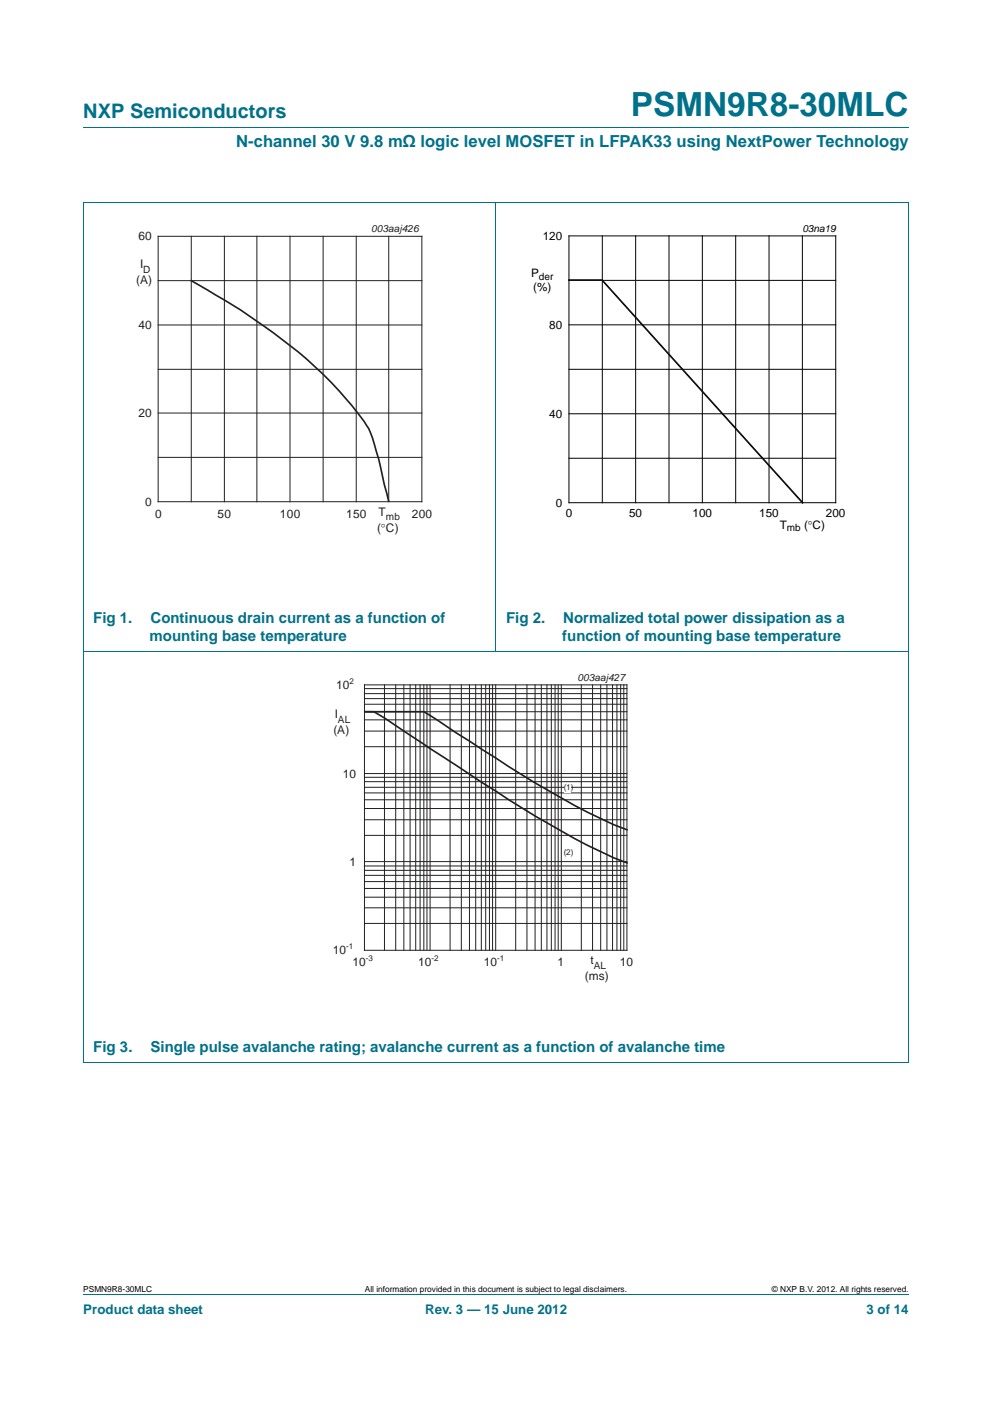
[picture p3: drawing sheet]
<svg xmlns="http://www.w3.org/2000/svg" width="210mm" height="297mm" viewBox="0 0 210 297" stroke-linecap="round" stroke-linejoin="round" font-family="sans-serif">
<defs><g id="words">
<text font-size="7" fill="#00718a" x="133.5" y="24.6">PSMN9R8-30MLC</text>
<text font-size="4.2" fill="#00718a" x="17.6" y="24.9">NXP Semiconductors</text>
<text font-size="3.5" fill="#00718a" x="50" y="31.1">N-channel 30 V 9.8 mΩ logic level MOSFET in LFPAK33 using NextPower Technology</text>
<g font-size="3.2" fill="#00718a">
<text x="19.7" y="131.8">Fig 1.</text>
<text x="31.8" y="131.8">Continuous drain current as a function of</text>
<text x="107.1" y="131.8">Fig 2.</text>
<text x="119.2" y="131.8">Normalized total power dissipation as a</text>
<text x="31.7" y="135.6">mounting base temperature</text>
<text x="119" y="135.6">function of mounting base temperature</text>
<text x="19.7" y="222.6">Fig 3.</text>
<text x="31.9" y="222.6">Single pulse avalanche rating; avalanche current as a function of avalanche time</text>
</g>
<g font-size="2.8" fill="#00718a">
<text x="17.6" y="277.9">Product data sheet</text>
<text x="89.9" y="277.9">Rev. 3 — 15 June 2012</text>
<text x="183.3" y="277.9">3 of 14</text>
</g>
<g font-size="2.5" fill="#231f20">
<text x="29.3" y="50.9">60</text>
<text x="29.6" y="56.7">I</text>
<text x="28.8" y="60.1">(A)</text>
<text x="29.3" y="69.6">40</text>
<text x="29.3" y="88.3">20</text>
<text x="30.7" y="107">0</text>
<text x="32.8" y="109.5">0</text>
<text x="46" y="109.5">50</text>
<text x="59.2" y="109.5">100</text>
<text x="73.3" y="109.5">150</text>
<text x="79.8" y="112.5">(°C)</text>
<text x="80.1" y="109.1">T</text>
<text x="87.1" y="109.5">200</text>
<text x="71.2" y="145.8">10</text>
<text x="70.6" y="155.4">(A)</text>
<text x="70.8" y="151.9">I</text>
<text x="72.6" y="164.5">10</text>
<text x="74" y="183.2">1</text>
<text x="70.4" y="201.9">10</text>
<text x="125" y="204">t</text>
<text x="74.6" y="204.4">10</text>
<text x="88.5" y="204.4">10</text>
<text x="102.4" y="204.4">10</text>
<text x="118" y="204.4">1</text>
<text x="123.8" y="207.4">(ms)</text>
<text x="131.1" y="204.4">10</text>
</g>
<g font-size="2.5">
<text x="114.9" y="50.8">120</text>
<text x="112.4" y="58.7">P</text>
<text x="112.8" y="61.7">(%)</text>
<text x="116.2" y="69.6">80</text>
<text x="116.2" y="88.4">40</text>
<text x="117.6" y="107.2">0</text>
<text x="119.7" y="109.4">0</text>
<text x="133.1" y="109.4">50</text>
<text x="146.6" y="109.4">100</text>
<text x="160.7" y="109.4">150</text>
<text x="165" y="111.9">T</text>
<text x="170.1" y="111.9">(°C)</text>
<text x="174.8" y="109.4">200</text>
</g>
<g font-size="2.1" fill="#231f20">
<text x="78.6" y="49.1">003aaj426</text>
<text x="30.3" y="57.7">D</text>
<text x="81.7" y="110.1">mb</text>
<text x="122.2" y="144">003aaj427</text>
<text x="71.5" y="152.9">AL</text>
<text x="125.6" y="205">AL</text>
</g>
<g font-size="2.1">
<text x="169.8" y="49.1">03na19</text>
<text x="114" y="59.2">der</text>
<text x="166.5" y="112.4">mb</text>
</g>
<g font-size="1.8">
<text x="17.6" y="273.3">PSMN9R8-30MLC</text>
<text x="77.2" y="273.3">All information provided in this document is subject to legal disclaimers.</text>
<text x="163.3" y="273.3">© NXP B.V. 2012. All rights reserved.</text>
</g>
<g font-size="1.7" fill="#231f20">
<text x="74" y="144.6">2</text>
<text x="119.3" y="167.2">(1)</text>
<text x="119.3" y="180.8">(2)</text>
<text x="73.2" y="200.8">-1</text>
<text x="77.4" y="203.3">-3</text>
<text x="91.3" y="203.3">-2</text>
<text x="105.2" y="203.3">-1</text>
</g>
</g></defs>
<path d="M17.6 27h174.7M17.6 42.9h174.7M17.6 42.9v181.8M104.9 42.8v95M192.3 42.9v181.8M17.6 137.8h174.7M17.6 224.7h174.7M17.6 273.9h174.7" fill="none" stroke="#00718a" stroke-width=".21"/>
<g fill="none" stroke="#231f20" stroke-width=".21">
<path d="M33.5 59.4h55.8M33.5 50h55.8v56.1h-55.8zM40.5 50v56.1M47.5 50v56.1M54.4 50v56.1M61.4 50v56.1M68.4 50v56.1M75.4 50v56.1M82.3 50v56.1M33.5 78.1h55.8M33.5 68.8h55.8M33.5 96.8h55.8"/>
<path d="M33.5 87.4h55.8M77.1 158h55.6M77.1 154.7h55.6M77.1 152.3h55.6M77.1 150.6h55.6M77.1 149h55.6M77.1 147.8h55.6M77.1 146.7h55.6M77.1 145.7h55.6M77.1 144.9h55.6v56.1h-55.6zM81.4 144.9v56.1M83.7 144.9v56.1"/>
<path d="M85.5 144.9v56.1M86.8 144.9v56.1M88 144.9v56.1M88.9 144.9v56.1M89.7 144.9v56.1M90.3 144.9v56.1M91 144.9v56.1M95.2 144.9v56.1M97.6 144.9v56.1M99.3 144.9v56.1M100.7 144.9v56.1M101.8 144.9v56.1"/>
<path d="M102.8 144.9v56.1M103.6 144.9v56.1M104.2 144.9v56.1M104.9 144.9v56.1M109.1 144.9v56.1M111.5 144.9v56.1M113.2 144.9v56.1M114.5 144.9v56.1M115.7 144.9v56.1M116.7 144.9v56.1M117.4 144.9v56.1M118.1 144.9v56.1"/>
<path d="M118.8 144.9v56.1M123 144.9v56.1M125.4 144.9v56.1M127.1 144.9v56.1M128.4 144.9v56.1M129.6 144.9v56.1M130.5 144.9v56.1M131.3 144.9v56.1M132 144.9v56.1M77.1 176.7h55.6M77.1 173.4h55.6M77.1 171.1h55.6"/>
<path d="M77.1 169.2h55.6M77.1 167.8h55.6M77.1 166.6h55.6M77.1 165.4h55.6M77.1 164.5h55.6M77.1 163.7h55.6M77.1 195.4h55.6M77.1 192.1h55.6M77.1 189.8h55.6M77.1 188h55.6M77.1 186.5h55.6M77.1 185.2h55.6"/>
<path d="M77.1 184.1h55.6M77.1 183.2h55.6M77.1 182.3h55.6"/>
</g>
<path d="M40.5 59.4a144.9 144.9 0 0 1 26 18.1 67.2 67.2 0 0 1 11.5 13.2l.8 2 1.3 4.5 2.2 8.9M132.7 175.5a105 105 0 0 1-16.7-8.3l-8.3-5-18-11.6h-12.6h2l2.3 1.3 15.2 10a292.9 292.9 0 0 0 27.7 17l5.6 2.6 2.8 1.1" fill="none" stroke="#231f20" stroke-width=".35"/>
<path d="M20.4 47.1h81.8v66.3h-81.8zM107.7 47.1h81.8v66.3h-81.8z" fill="none" stroke="#fff" stroke-width=".21"/>
<g fill="none" stroke="#000" stroke-width=".21">
<path d="M120.4 49.9h56.4v56.5h-56.4zM120.4 59.3h56.4M127.4 49.9v56.5M134.5 49.9v56.5M141.6 49.9v56.5M148.6 49.9v56.5M155.7 49.9v56.5M162.7 49.9v56.5M169.8 49.9v56.5M120.4 68.7h56.4M120.4 78.1h56.4M120.4 87.5h56.4"/>
<path d="M120.4 96.9h56.4"/>
</g>
<path d="M120.4 59.3h7l42.4 47.1" fill="none" stroke="#000" stroke-width=".35"/>
<g fill="#fff">
<path d="M119.4 165.7h1.3v2h-1.3z"/>
<path d="M119.4 179.3h1.3v2h-1.3z"/>
</g>
<path d="M64 142h81.9v66.3h-81.9z" fill="none" stroke="#fff" stroke-width=".21"/>
<use href="#words"/>
</svg>
